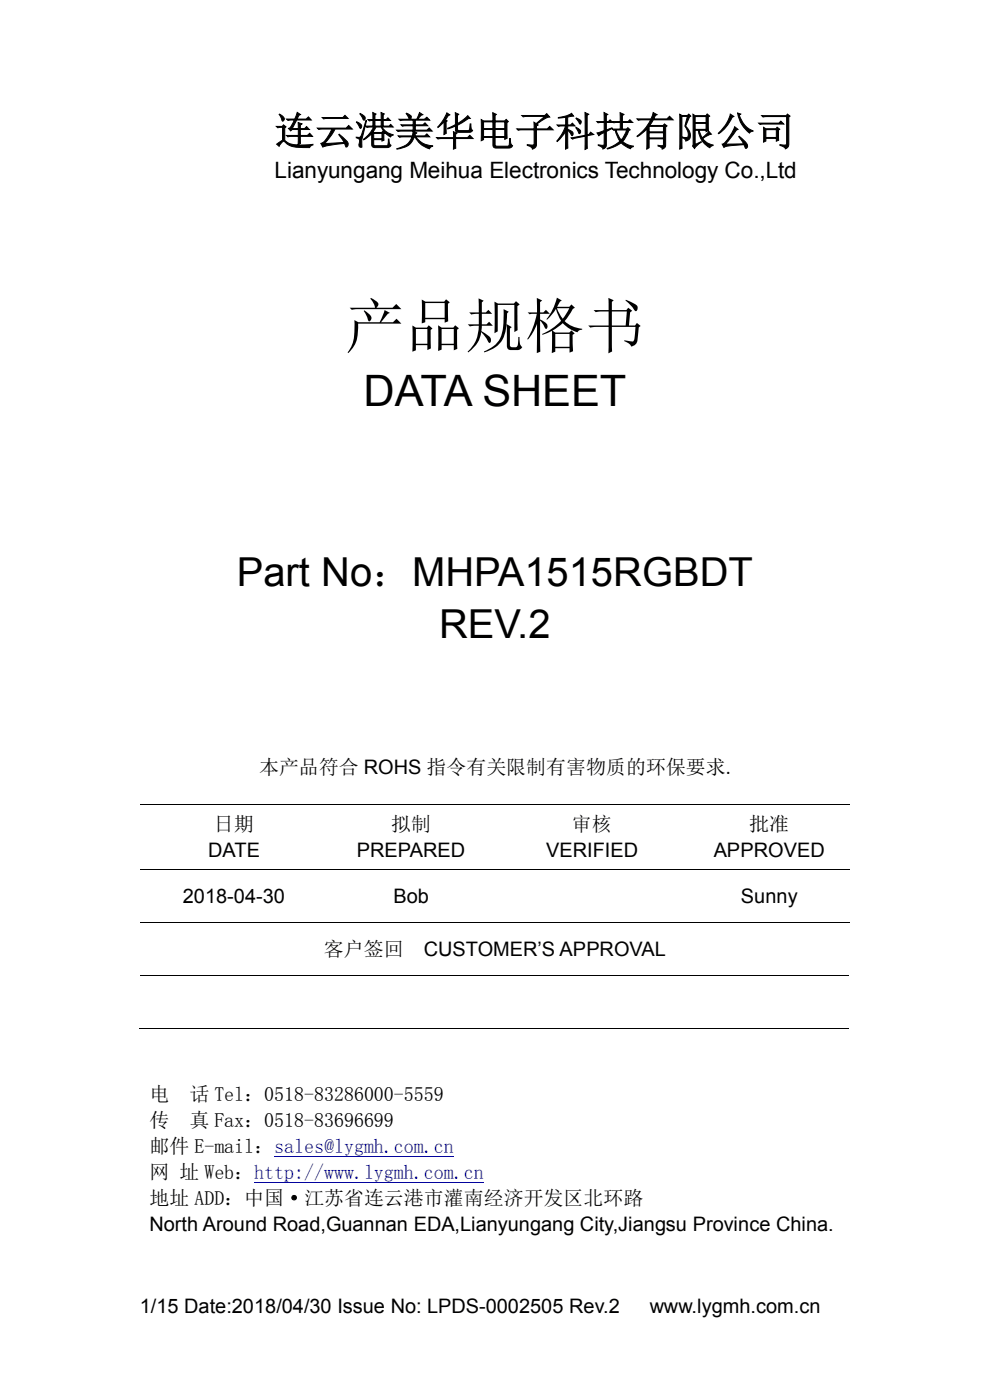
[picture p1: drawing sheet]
<svg xmlns="http://www.w3.org/2000/svg" width="210mm" height="297mm" viewBox="0 0 210 297" stroke-linecap="round" stroke-linejoin="round" font-family="sans-serif">
<defs><g id="words">
<text font-size="12.7" x="73.2" y="73.6">产品规格书</text>
<text font-size="9.2" x="77.1" y="86.1">DATA SHEET</text>
<g font-size="8.5">
<text x="58.3" y="30.8">连云港美华电子科技有限公司</text>
<text x="50.2" y="124.4">Part No：MHPA1515RGBDT</text>
<text x="93.1" y="135.4">REV.2</text>
</g>
<text font-size="4.8" x="58.3" y="37.7">Lianyungang Meihua Electronics Technology Co.,Ltd</text>
<g font-size="4.2">
<text x="54.9" y="164.1">本产品符合 ROHS 指令有关限制有害物质的环保要求.</text>
<text x="45.4" y="176.3">日期</text>
<text x="83" y="176.3">拟制</text>
<text x="121.3" y="176.3">审核</text>
<text x="158.9" y="176.3">批准</text>
<text x="44.2" y="181.8">DATE</text>
<text x="75.7" y="181.8">PREPARED</text>
<text x="115.8" y="181.8">VERIFIED</text>
<text x="151.4" y="181.8">APPROVED</text>
<text x="38.8" y="191.6">2018-04-30</text>
<text x="83.4" y="191.6">Bob</text>
<text x="157.1" y="191.6">Sunny</text>
<text x="68.7" y="202.8">客户签回</text>
<text x="89.9" y="202.8">CUSTOMER’S APPROVAL</text>
<text x="31.7" y="233.6">电</text>
<text x="40.2" y="233.6">话 Tel：0518-83286000-5559</text>
<text x="31.7" y="239.1">传</text>
<text x="40.2" y="239.1">真 Fax：0518-83696699</text>
<text x="31.7" y="244.6">邮件 E-mail：sales@lygmh.com.cn</text>
<text x="31.7" y="250.1">网 址 Web：http://www.lygmh.com.cn</text>
<text x="31.7" y="255.6">地址 ADD：中国·江苏省连云港市灌南经济开发区北环路</text>
<text x="31.7" y="261.1">North Around Road,Guannan EDA,Lianyungang City,Jiangsu Province China.</text>
<text x="29.6" y="278.6">1/15 Date:2018/04/30 Issue No: LPDS-0002505 Rev.2</text>
<text x="137.8" y="278.6">www.lygmh.com.cn</text>
</g>
</g></defs>
<path d="M53.9 250.8h48.7M58.2 245.3h38.1" fill="none" stroke="#00f" stroke-width=".21"/>
<g fill="none" stroke="#000" stroke-width=".21">
<path d="M29.8 170.7h39.7M69.7 170.7h35.2M105.1 170.7h41.1M146.4 170.7h33.7M29.8 184.4h39.7M29.8 195.7h39.7M69.7 184.4h35.2M69.7 195.7h35.2M105.1 184.4h41.1M105.1 195.7h41.1M146.4 184.4h33.7M146.4 195.7h33.7"/>
<path d="M29.5 218.3h150.6M29.8 207h150.3"/>
</g>
<path d="M69.5 170.6h.2v.2h-.2zM104.9 170.6h.2v.2h-.2zM146.2 170.6h.2v.2h-.2zM69.5 184.3h.2v.2h-.2zM69.5 195.6h.2v.2h-.2zM104.9 184.3h.2v.2h-.2zM104.9 195.6h.2v.2h-.2zM146.2 184.3h.2v.2h-.2zM146.2 195.6h.2v.2h-.2z" fill="#000"/>
<use href="#words"/>
</svg>
